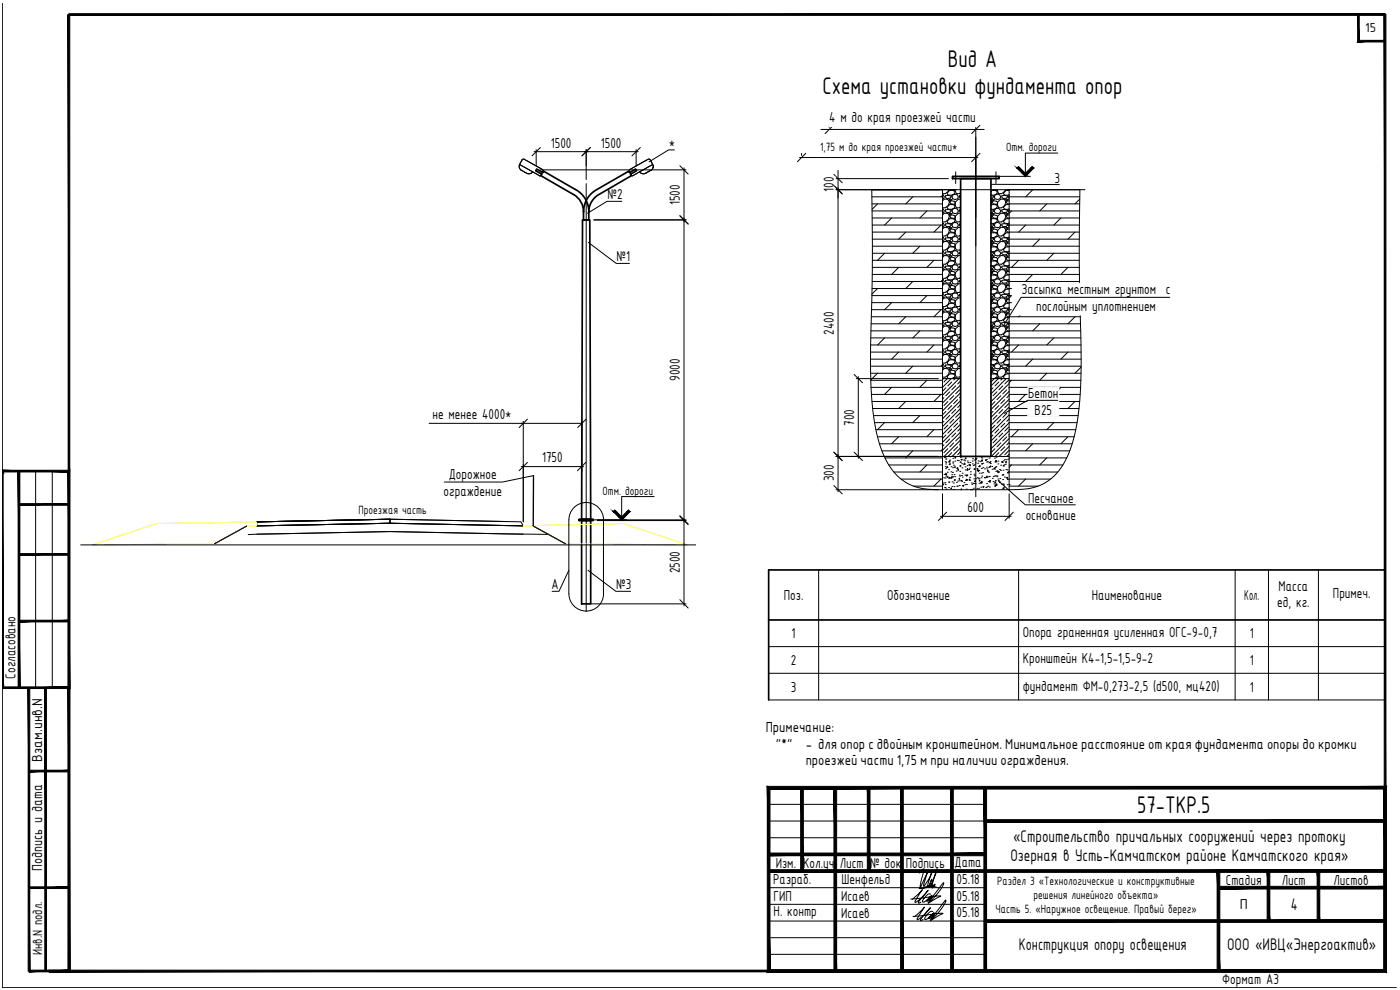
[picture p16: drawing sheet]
<svg xmlns="http://www.w3.org/2000/svg" width="420mm" height="297mm" viewBox="0 0 420 297" stroke-linecap="round" stroke-linejoin="round" font-family="sans-serif">
<defs><g id="words">
<g font-size="7.8">
<text x="284.4" y="20">Вид А</text>
<text x="246.8" y="28.3">Схема установки фундамента опор</text>
<text x="341.3" y="243.9">57-ТКР.5</text>
</g>
<g font-size="5.4">
<text x="304.1" y="252.6">«Строительство причальных сооружений через протоку</text>
<text x="303.2" y="258.4">Озерная в Усть-Камчатском районе Камчатского края»</text>
<text x="387.4" y="273.1">4</text>
<text x="305.8" y="285.1">Конструкция опору освещения</text>
<text x="368.3" y="285.1">ООО «ИВЦ«Энергоактив»</text>
</g>
<g font-size="4.7">
<text x="248.8" y="36.7">4 м до края проезжей части</text>
<text x="165.3" y="44.3">1500</text>
<text x="180.3" y="44.3">1500</text>
<text x="200.8" y="44.4">*</text>
<text x="182.3" y="59.8">№2</text>
<text x="250.3" y="57.5" transform="rotate(-90 250.3 57.5)">100</text>
<text x="316.5" y="54.8">3</text>
<text x="204" y="61.6" transform="rotate(-90 204 61.6)">1500</text>
<text x="185" y="78.4">№1</text>
<text x="306.6" y="88.3">Засыпка местным грунтом с</text>
<text x="310.9" y="93.3">послойным уплотнением</text>
<text x="250.3" y="100.4" transform="rotate(-90 250.3 100.4)">2400</text>
<text x="204" y="114.3" transform="rotate(-90 204 114.3)">9000</text>
<text x="308.6" y="119.5">Бетон</text>
<text x="129.8" y="125.8">не менее 4000*</text>
<text x="310.5" y="124.5">В25</text>
<text x="256.3" y="127.8" transform="rotate(-90 256.3 127.8)">700</text>
<text x="134.7" y="143.7">Дорожное</text>
<text x="162.7" y="138.7">1750</text>
<text x="133.1" y="148.7">ограждение</text>
<text x="250.3" y="144.5" transform="rotate(-90 250.3 144.5)">300</text>
<text x="290.3" y="153.7">600</text>
<text x="307.8" y="155.9">основание</text>
<text x="308.6" y="150.9">Песчаное</text>
<text x="204" y="172" transform="rotate(-90 204 172)">2500</text>
<text x="165.5" y="176.8">А</text>
<text x="184.9" y="176.8">№3</text>
<text x="383.7" y="177.2">Масса</text>
<text x="400" y="179.6">Примеч.</text>
<text x="235.3" y="180">Поз.</text>
<text x="266.3" y="180">Обозначение</text>
<text x="327.6" y="180">Наименование</text>
<text x="373.4" y="180">Кол.</text>
<text x="383.3" y="182.2">ед, кг.</text>
<text x="237.6" y="191.5">1</text>
<text x="306.9" y="191.1">Опора граненная усиленная ОГС-9-0,7</text>
<text x="375.1" y="191.5">1</text>
<text x="4.7" y="203.6" transform="rotate(-90 4.7 203.6)">Согласовано</text>
<text x="237.3" y="199.5">2</text>
<text x="306.9" y="199.1">Кронштейн К4-1,5-1,5-9-2</text>
<text x="375.1" y="199.5">1</text>
<text x="237.3" y="207.5">3</text>
<text x="306.9" y="207.2">фундамент ФМ-0,273-2,5 (d500, мц420)</text>
<text x="375.1" y="207.5">1</text>
<text x="12.7" y="228.5" transform="rotate(-90 12.7 228.5)">Взам.инв.N</text>
<text x="12.7" y="261.3" transform="rotate(-90 12.7 261.3)">Подпись и дата</text>
<text x="232.8" y="260.4">Изм.</text>
<text x="241.1" y="260.4">Кол.уч</text>
<text x="252" y="260.4">Лист</text>
<text x="261.2" y="260.4">№ док Подпись</text>
<text x="286.5" y="260.2">Дата</text>
<text x="232.1" y="265.2">Разраб.</text>
<text x="252.6" y="265.3">Шенфельд</text>
<text x="287.1" y="265.2">05.18</text>
<text x="367.9" y="265.5">Стадия</text>
<text x="384.7" y="265.5">Лист</text>
<text x="400.2" y="265.5">Листов</text>
<text x="232.2" y="275">Н. контр</text>
<text x="232.2" y="270.4">ГИП</text>
<text x="252.4" y="270.4">Исаев</text>
<text x="252.4" y="275.4">Исаев</text>
<text x="287.1" y="270.2">05.18</text>
<text x="287.1" y="275.2">05.18</text>
<text x="372.1" y="272.6">П</text>
<text x="366.8" y="295.3">Формат А3</text>
</g>
<text font-size="4.3" x="12.7" y="286.6" transform="rotate(-90 12.7 286.6)">Инв.N подл.</text>
<g font-size="4.2">
<text x="409.7" y="9.6">15</text>
<text x="229.8" y="219.6">Примечание:</text>
<text x="232.8" y="224.6">&quot;*&quot;</text>
<text x="241.8" y="224.6">- для опор с двойным кронштейном. Минимальное расстояние от края фундамента опоры до кромки</text>
<text x="241.8" y="229.6">проезжей части 1,75 м при наличии ограждения.</text>
</g>
<g font-size="3.9">
<text x="246.1" y="45.3">1,75 м до края проезжей части*</text>
<text x="302" y="45.4">Отм. дороги</text>
<text x="180.9" y="148.5">Отм. дороги</text>
<text x="107.6" y="154.3">Проезжая часть</text>
<text x="299.3" y="265.6">Раздел 3 «Технологические и конструктивные</text>
<text x="310.2" y="269.8">решения линейного объекта»</text>
<text x="298.8" y="273.9">Часть 5. «Наружное освещение. Правый берег»</text>
</g>
</g></defs>
<g fill="none" stroke="#000" stroke-width=".3">
<path d="M155.9 49.3l-.1 .7 .5 1M156.3 51l2.2 1.1h.7l.7-.5M156.8 47.8h.5l5.4 3 .3 .4-.7 1.5-.3 .1-6.1-3.5zM175.9 55.1v128.4M189 50.9l5.7-3.2 .4 .2 .8 1.4-6.1 3.5-.9-1.4zM192 51.6a1.42 1.42 0 0 0 1.7 .4M195.9 49.3a1.34 1.34 0 0 1-.4 1.7l-1.8 1 1.8-1a1.34 1.34 0 0 0 .4-1.7zM261.6 59.1h21.3M267.6 56.9h.1M273.9 59.1l-2.1 2.1M282.9 58.6l-.5 .5M282.9 56.9h20v90h-20z"/>
<path d="M282.9 58.4l.5 .7-.2 .5-.3 .1M282.9 56.9h-21.3l.2 24.3-.6 25.1 .4 13.2 .9 7.5 1.4 5.9 1.7 4.6 2 3.2a15.3 15.3 0 0 0 13.7 6.2h1.6M283.8 58.7l.8-.1 .8 .2 .1 .3-.4 .4-1 .1-.4-.5zM284.7 56.9l-.1 .5-.9 .7h-.8M284.9 59.9h.8l-.6 .4zM285 57.2l1.1-.1 .5 .4-.1 .6-.9 .5-1.1-.1-.3-.5zM285.4 56.9h.1M286 58.5l.7-.2 .6 .2 .3 .6-.2 .5-.7 .3-.8-.3-.2-.5zM286.5 56.9h-1.1M286.7 56.9l.3 1.2h.9l.4-.3M286.8 51.5v3.6M288.3 58.7h-.3l-.1 .4 .4 .4"/>
<path d="M288.3 59.8l-.6-.1-1 .9v.9l.3 .8 .9 .1 .4-.4M292.8 41.2v107.9M297.4 57.4l.3-.3h1.1l.5 .4-.1 .6-.9 .5-.9-.1M297.4 58.7l.7 .1 .1 .3-.4 .4h-.4M297.4 56.9v.1M297.6 59.9h.8l-.6 .4zM298.1 56.9h.1M298.4 59.1l.2 .5 .8 .3 .7-.3 .2-.5-.3-.6-.6-.2-.7 .2-.3 .6M298.9 51.5v3.6M299.2 56.9h-1.1M299.4 56.9l.3 1.2h.9l.9-.7 .2-.5M299.6 52.9h9.6"/>
<path d="M300.7 58.7l.8-.1 .9 .2v.3l-.4 .4-.9 .1-.5-.5zM301.8 59.9h.8l-.6 .4zM302.3 56.9l.6 .1M302.9 58.6l-.3 .5 .3 .5M302.9 57.1h-1l-.8 .9 .3 .5 1.1 .1 .4-.2M302.9 59.1h21.1M309.8 50l-2.1 2.1-2-2.1-.5 .4 2.5 2.5 2.5-2.5M309.9 56.9l-2.1 2.2M317.5 45.9h-9.8v7M318.4 56.9h.1M324 59.8l-1.4 1.4M324.1 56.9l-.2 21.9 .6 30.4-.4 10.8-.9 7-1.4 5.9-1.5 4.2-2.3 3.9a15.3 15.3 0 0 1-13.6 5.9h-1.5"/>
<path d="M325.6 56.9h-22.7M261.7 61.2h21.2M261.7 63.3h21.2M261.8 65.4h21.1M261.8 67.5h21.1M261.8 69.6h21.1M261.8 71.8h21.1M261.8 73.9h21.1M261.8 76h21.1M261.8 78.1h21.1M263.4 61.2l-1.7 1.6M265.5 76l-2.1 2.1"/>
<path d="M267.6 65.4l-2.1 2.1M271.8 69.6l-2.1 2.2M276.1 73.9l-2.2 2.1M278.2 63.3l-2.1 2.1M280.3 78.1l-2.1 2.1M282.4 67.5l-2.1 2.1M282.9 60.3l.5-.6 1.1 .1 .4 .8-.3 1-.9 .8-.8-.1M282.9 64.5l.5-.5 1.1 .1 .4 .7-.3 1.1-.9 .7-.8-.1M282.9 68.7l.5-.5 1.1 .1 .4 .7-.3 1.1-.9 .7h-.8M282.9 73l.5-.6 1.1 .1 .4 .8-.3 1-.9 .8-.8-.1M282.9 77.2l.5-.5 1.1 .1 .4 .7-.3 1.1-.9 .7h-.8M282.9 62.7l.5 .6-.2 .6-.3 .1"/>
<path d="M282.9 66.9l.5 .6-.2 .6-.3 .1M282.9 71.1l.5 .7-.2 .5-.3 .1M282.9 75.4l.5 .6-.2 .6-.3 .1M282.9 79.6l.5 .6-.2 .6-.3 .1M283.8 79.9l.8-.1 .8 .2 .1 .2-.4 .4-1 .1-.4-.5zM283.8 75.6h.8l.8 .2 .1 .2-.4 .4-1 .1-.4-.5zM283.8 71.4l.8-.1 .8 .2 .1 .3-.4 .4-1 .1-.4-.5zM283.8 67.2l.8-.1 .8 .2 .1 .2-.4 .4-1 .1-.4-.5zM283.8 62.9h.8l.8 .2 .1 .2-.4 .4-1 .1-.4-.5zM284.9 76.8h.8l-.6 .4zM284.9 72.6h.8l-.6 .4zM284.9 68.3l.8 .1-.6 .3z"/>
<path d="M284.9 64.1h.8l-.6 .4zM285 78.3h1.1l.5 .4-.1 .6-.9 .5-1.1-.1-.3-.5zM285 74.1h1.1l.5 .4-.1 .6-.9 .4-1.1-.1-.3-.5zM285 69.8h1.1l.5 .4-.1 .6-.9 .5-1.1-.1-.3-.5zM285 65.6h1.1l.5 .4-.1 .6-.9 .5-1.1-.1-.3-.5zM285 61.4h1.1l.5 .4-.1 .6-.9 .4-1.1-.1-.3-.5zM285.1 64.9l.4-.4 .8 .1 .4 .6-.2 .3-1.1-.1zM285.1 60.7l.4-.5 .8 .2 .4 .5-.2 .4-1.1-.1zM285.1 73.4l.4-.5 .8 .2 .4 .5-.2 .4-1.1-.1zM285.5 77.2l.8 .1 .4 .3-.2 .6-1.1-.1-.3-.5zM285.5 68.7l.8 .1 .4 .3-.2 .7-1.1-.2-.3-.5zM286 62.7l.7-.2 .6 .2 .3 .6-.2 .6-.7 .2-.8-.2-.2-.6z"/>
<path d="M286 66.9l.7-.2 .6 .3 .3 .5-.2 .6-.7 .2-.8-.2-.2-.6zM286 71.2l.7-.2 .6 .2 .3 .6-.2 .5-.7 .3-.8-.3-.2-.5zM286 75.4l.7-.2 .6 .2 .3 .6-.2 .6-.7 .2-.8-.2-.2-.6zM286 79.6l.7-.2 .6 .3 .3 .5-.2 .6-.7 .2-.8-.2-.2-.6zM286.7 77.6v.8l.3 .8 .9 .1 .4-.3M286.7 69.1v.9l.3 .8h.9l.4-.3M288.3 79.9h-.3l-.1 .3 .4 .5M288.3 75.6h-.3l-.1 .4 .4 .5M288.3 71.4h-.3l-.1 .4 .4 .4M288.3 67.2h-.3l-.1 .3 .4 .5M288.3 62.9h-.3l-.1 .4 .4 .5M288.3 72.5l-.6-.1-1 .9v.9l.3 .8 .9 .1 .4-.4"/>
<path d="M288.3 64h-.6l-1 .9v.8l.3 .8 .9 .1 .4-.3M288.3 76.7h-.6l-1 .9M288.3 68.3l-.6-.1-1 .9M297.4 61.7l.3-.3h1.1l.5 .4-.1 .6-.9 .4h-.9M297.4 65.9l.3-.3h1.1l.5 .4-.1 .6-.9 .5-.9-.1M297.4 70.1l.3-.3h1.1l.5 .4-.1 .6-.9 .5-.9-.1M297.4 74.4l.3-.3h1.1l.5 .4-.1 .6-.9 .4h-.9M297.4 78.6l.3-.3h1.1l.5 .4-.1 .6-.9 .5-.9-.1M297.4 60.2l.2 .4-.2 .7M297.4 64.5l.2 .3-.2 .7M297.4 68.7l.2 .3-.2 .7M297.4 72.9l.2 .4-.2 .7"/>
<path d="M297.4 77.2l.2 .3-.2 .7M297.4 79.8l.7 .2 .1 .2-.4 .4-.4 .1M297.4 75.6l.7 .2 .1 .2-.4 .4-.4 .1M297.4 71.4l.7 .1 .1 .3-.4 .4h-.4M297.4 67.1l.7 .2 .1 .2-.4 .4-.4 .1M297.4 62.9l.7 .2 .1 .2-.4 .4-.4 .1M297.6 76.8h.8l-.6 .4zM297.6 72.6h.8l-.6 .4zM297.6 68.3l.8 .1-.6 .3zM297.6 64.1h.8l-.6 .4zM297.8 60.7l.4-.5 .8 .2 .4 .5-.2 .4-1.1-.1zM297.8 77.6l.4-.4 .8 .1 .4 .6-.2 .3-1.1-.1z"/>
<path d="M297.8 73.4l.4-.5 .8 .2 .4 .5-.2 .4-1.1-.1zM298.2 68.7l.8 .1 .4 .3-.2 .7-1.1-.2-.3-.5zM298.2 64.5l.8 .1 .4 .3-.2 .6-1.1-.1-.3-.5zM298.4 63.3l.2 .6 .8 .2 .7-.2 .2-.6-.3-.6-.6-.2-.7 .2-.3 .6M298.4 67.5l.2 .6 .8 .2 .7-.2 .2-.6-.3-.5-.6-.3-.7 .2-.3 .6M298.4 71.8l.2 .5 .8 .3 .7-.3 .2-.5-.3-.6-.6-.2-.7 .2-.3 .6M298.4 76l.2 .6 .8 .2 .7-.2 .2-.6-.3-.6-.6-.2-.7 .2-.3 .6M299.4 77.6l1-.9 1 .1 .5 .7-.4 1.1-.9 .7-.9-.1-.3-.8zM299.4 73.3l1-.9 1 .1 .5 .8-.4 1-.9 .8-.9-.1-.3-.8zM299.4 69.1l1-.9 1 .1 .5 .7-.4 1.1-.9 .7h-.9l-.3-.8zM299.4 64.9l1-.9 1 .1 .5 .7-.4 1.1-.9 .7-.9-.1-.3-.8zM299.4 60.6l1-.9 1 .1 .5 .8-.4 1-.9 .8-.9-.1-.3-.8z"/>
<path d="M300.7 62.9h.8l.9 .2v.2l-.4 .4-.9 .1-.5-.5zM300.7 79.9l.8-.1 .9 .2v.2l-.4 .4-.9 .1-.5-.5zM300.7 75.6h.8l.9 .2v.2l-.4 .4-.9 .1-.5-.5zM300.7 67.2l.8-.1 .9 .2v.2l-.4 .4-.9 .1-.5-.5zM300.7 71.4l.8-.1 .9 .2v.3l-.4 .4-.9 .1-.5-.5zM301.8 76.8h.8l-.6 .4zM301.8 72.6h.8l-.6 .4zM301.8 68.3l.8 .1-.6 .3zM301.8 64.1h.8l-.6 .4zM302.9 62.8l-.3 .5 .3 .5M302.9 67.1l-.3 .4 .3 .6M302.9 71.3l-.3 .5 .3 .5"/>
<path d="M302.9 75.5l-.3 .5 .3 .6M302.9 79.8l-.3 .4 .3 .6M302.9 61.4h-1l-.8 .8 .3 .5 1.1 .1 .4-.2M302.9 65.6h-1l-.8 .9 .3 .5 1.1 .1 .4-.2M302.9 69.8h-1l-.8 .9 .3 .5 1.1 .1 .4-.2M302.9 74.1h-1l-.8 .8 .3 .5 1.1 .1 .4-.2M302.9 78.3h-1l-.8 .9 .3 .5 1.1 .1 .4-.2M302.9 61.2h21.1M302.9 63.3h21.1M302.9 65.4h21.1M302.9 67.5h21M302.9 69.6h21"/>
<path d="M302.9 71.8h21M302.9 73l-.5-.1-.4 .5 .3 .5h21.6M302.9 76h21M302.9 78.1h21M302.9 64.5h-.5l-.4 .4 .3 .5 .6 .1M302.9 77.2h-.5l-.4 .4 .3 .5 .6 .1M302.9 68.8l-.5-.1-.4 .4 .3 .5 .6 .1M302.9 60.3l-.5-.1-.4 .5 .3 .5h.6M303.6 63.3l-.7 .7M305.7 78.1l-2.1 2.1M307.8 67.5l-2.1 2.1M312 71.8l-2.1 2.1"/>
<path d="M314.2 61.2l-2.2 2.1M316.3 76l-2.1 2.1M318.4 65.4l-2.1 2.1M322.6 69.6l-2.1 2.2M261.4 99.3h21.5M261.4 97.2h21.5M261.5 95h21.4M261.6 92.9h21.3M261.6 90.8h21.3M261.7 88.7h21.2M261.7 86.6h21.2M261.8 84.5h21.1"/>
<path d="M261.8 82.3h21.1M261.8 80.2h21.1M263.4 86.6l-1.7 1.6M267.6 90.8l-2.1 2.1M269.7 80.2l-2.1 2.1M271.8 95l-2.1 2.2M273.9 84.5l-2.1 2.1M276.1 99.3l-2.2 2.1M278.2 88.7l-2.1 2.1M282.4 92.9l-2.1 2.1M282.9 84l-.5 .5M282.9 81.4l.5-.5 1.1 .1 .4 .7-.3 1.1-.9 .7h-.8"/>
<path d="M282.9 85.7l.5-.6 1.1 .1 .4 .8-.3 1-.9 .8-.8-.1M282.9 89.9l.5-.5 1.1 .1 .4 .7-.3 1.1-.9 .7h-.8M282.9 94.1l.5-.5 1.1 .1 .4 .7-.3 1.1-.9 .7h-.8M282.9 98.4l.5-.6 1.1 .1 .4 .8-.3 1-.9 .8-.8-.1M282.9 83.8l.5 .7-.2 .5-.3 .1M282.9 88.1l.5 .6-.2 .6-.3 .1M282.9 92.3l.5 .6-.2 .6-.3 .1M282.9 96.5l.5 .7-.2 .5-.3 .1M283.8 96.8l.8-.1 .8 .2 .1 .3-.4 .4-1 .1-.4-.5zM283.8 92.6l.8-.1 .8 .2 .1 .2-.4 .4-1 .1-.4-.5zM283.8 88.3h.8l.8 .2 .1 .2-.4 .4-1 .1-.4-.5zM283.8 84.1l.8-.1 .8 .2 .1 .3-.4 .4-1 .1-.4-.5z"/>
<path d="M284.9 98h.8l-.6 .4zM284.9 93.7l.8 .1-.6 .3zM284.9 89.5h.8l-.6 .4zM284.9 85.3h.8l-.6 .4zM284.9 81l.8 .1-.6 .3zM285 99.5h1.1l.5 .4-.1 .6-.9 .4-1.1-.1-.3-.5zM285 95.2h1.1l.5 .4-.1 .6-.9 .5-1.1-.1-.3-.5zM285 91h1.1l.5 .4-.1 .6-.9 .5-1.1-.1-.3-.5zM285 86.8h1.1l.5 .4-.1 .6-.9 .4-1.1-.1-.3-.5zM285 82.5h1.1l.5 .4-.1 .6-.9 .5-1.1-.1-.3-.5zM285.1 94.5l.4-.4 .8 .1 .4 .6-.2 .4-1.1-.2zM285.1 90.3l.4-.4 .8 .1 .4 .6-.2 .3-1.1-.1z"/>
<path d="M285.1 98.8l.4-.5 .8 .2 .4 .5-.2 .4-1.1-.1zM285.5 85.6l.8 .2 .4 .3-.2 .6-1.1-.1-.3-.5zM285.5 81.4l.8 .1 .4 .3-.2 .7-1.1-.2-.3-.5zM286 83.9l.7-.2 .6 .2 .3 .6-.2 .5-.7 .3-.8-.3-.2-.5zM286 88.1l.7-.2 .6 .2 .3 .6-.2 .6-.7 .2-.8-.2-.2-.6zM286 92.3l.7-.2 .6 .3 .3 .5-.2 .6-.7 .2-.8-.2-.2-.6zM286 96.6l.7-.2 .6 .2 .3 .6-.2 .5-.7 .3-.8-.3-.2-.5zM286.7 98.7v.9l.3 .8 .9 .1 .4-.4M286.7 86v.9l.3 .8 .9 .1 .4-.4M288.3 96.8h-.3l-.1 .4 .4 .4M288.3 92.6h-.3l-.1 .3 .4 .5M288.3 88.3h-.3l-.1 .4 .4 .5"/>
<path d="M288.3 84.1h-.3l-.1 .4 .4 .4M288.3 93.7l-.6-.1-1 .9v.9l.3 .8h.9l.4-.3M288.3 89.4h-.6l-1 .9v.8l.3 .8 .9 .1 .4-.3M288.3 81l-.6-.1-1 .9v.9l.3 .8h.9l.4-.3M288.3 97.9l-.6-.1-1 .9M288.3 85.2l-.6-.1-1 .9M297.4 82.8l.3-.3h1.1l.5 .4-.1 .6-.9 .5-.9-.1M297.4 87.1l.3-.3h1.1l.5 .4-.1 .6-.9 .4h-.9M297.4 91.3l.3-.3h1.1l.5 .4-.1 .6-.9 .5-.9-.1M297.4 95.5l.3-.3h1.1l.5 .4-.1 .6-.9 .5-.9-.1M297.4 99.8l.3-.3h1.1l.5 .4-.1 .6-.9 .4h-.9M297.4 81.4l.2 .3-.2 .7"/>
<path d="M297.4 85.6l.2 .4-.2 .7M297.4 89.9l.2 .3-.2 .7M297.4 94.1l.2 .3-.2 .7M297.4 98.3l.2 .4-.2 .7M297.4 96.8l.7 .1 .1 .3-.4 .4h-.4M297.4 92.5l.7 .2 .1 .2-.4 .4-.4 .1M297.4 88.3l.7 .2 .1 .2-.4 .4-.4 .1M297.4 84.1l.7 .1 .1 .3-.4 .4h-.4M297.6 89.5h.8l-.6 .4zM297.6 81l.8 .1-.6 .3zM297.6 98h.8l-.6 .4zM297.6 93.7l.8 .1-.6 .3z"/>
<path d="M297.6 85.3h.8l-.6 .4zM297.8 86.1l.4-.5 .8 .2 .4 .5-.2 .4-1.1-.1zM297.8 90.3l.4-.4 .8 .1 .4 .6-.2 .3-1.1-.1zM297.8 81.8l.4-.4 .8 .1 .4 .6-.2 .4-1.1-.2zM298.2 94.1l.8 .1 .4 .3-.2 .7-1.1-.2-.3-.5zM298.2 98.3l.8 .2 .4 .3-.2 .6-1.1-.1-.3-.5zM298.4 80.2l.2 .6 .8 .2 .7-.2 .2-.6-.3-.5-.6-.3-.7 .2-.3 .6M298.4 84.5l.2 .5 .8 .3 .7-.3 .2-.5-.3-.6-.6-.2-.7 .2-.3 .6M298.4 88.7l.2 .6 .8 .2 .7-.2 .2-.6-.3-.6-.6-.2-.7 .2-.3 .6M298.4 92.9l.2 .6 .8 .2 .7-.2 .2-.6-.3-.5-.6-.3-.7 .2-.3 .6M298.4 97.2l.2 .5 .8 .3 .7-.3 .2-.5-.3-.6-.6-.2-.7 .2-.3 .6M299.4 98.7l1-.9 1 .1 .5 .8-.4 1-.9 .8-.9-.1-.3-.8z"/>
<path d="M299.4 94.5l1-.9 1 .1 .5 .7-.4 1.1-.9 .7h-.9l-.3-.8zM299.4 90.3l1-.9 1 .1 .5 .7-.4 1.1-.9 .7-.9-.1-.3-.8zM299.4 86l1-.9 1 .1 .5 .8-.4 1-.9 .8-.9-.1-.3-.8zM299.4 81.8l1-.9 1 .1 .5 .7-.4 1.1-.9 .7h-.9l-.3-.8zM300.7 96.8l.8-.1 .9 .2v.3l-.4 .4-.9 .1-.5-.5zM300.7 92.6l.8-.1 .9 .2v.2l-.4 .4-.9 .1-.5-.5zM300.7 84.1l.8-.1 .9 .2v.3l-.4 .4-.9 .1-.5-.5zM300.7 88.3h.8l.9 .2v.2l-.4 .4-.9 .1-.5-.5zM301.8 98h.8l-.6 .4zM301.8 93.7l.8 .1-.6 .3zM301.8 89.5h.8l-.6 .4zM301.8 85.3h.8l-.6 .4z"/>
<path d="M301.8 81l.8 .1-.6 .3zM302.9 84l-.3 .5 .3 .5M302.9 88.2l-.3 .5 .3 .6M302.9 92.5l-.3 .4 .3 .6M302.9 96.7l-.3 .5 .3 .5M302.9 82.5h-1l-.8 .9 .3 .5 1.1 .1 .4-.2M302.9 86.8h-1l-.8 .8 .3 .5 1.1 .1 .4-.2M302.9 91h-1l-.8 .9 .3 .5 1.1 .1 .4-.2M302.9 95.2h-1l-.8 .9 .3 .5 1.1 .1 .4-.2M302.9 99.5h-1l-.8 .8 .3 .5 1.1 .1 .4-.2M302.9 80.2h21M302.9 82.3h21"/>
<path d="M302.9 84.5h21.1M302.9 86.6h21.1M302.9 88.7h21.1M302.9 90.8h21.2M302.9 92.9h21.3M302.9 95h21.3M302.9 97.2h21.4M302.9 99.3h21.4M302.9 98.4l-.5-.1-.4 .5 .3 .5h.6M302.9 81.5l-.5-.1-.4 .4 .3 .5 .6 .1M302.9 90l-.5-.1-.4 .4 .3 .5 .6 .1M302.9 85.7l-.5-.1-.4 .5 .3 .5h.6"/>
<path d="M302.9 94.2l-.5-.1-.4 .4 .3 .5 .6 .1M303.6 88.7l-.7 .7M307.8 92.9l-2.1 2.1M309.9 82.3l-2.1 2.2M312 97.2l-2.1 2.1M314.2 86.6l-2.2 2.1M318.4 90.8l-2.1 2.1M320.5 80.2l-2.1 2.1M322.6 95l-2.1 2.2M324 85.2l-1.4 1.4M261.2 107.8h21.7M261.2 109.9h21.7"/>
<path d="M261.3 105.6h21.6M261.3 103.5h21.6M261.3 112h21.6M261.3 101.4h21.6M261.3 114.1h21.6M261.5 118.3h21.4M263.4 112l-2.1 2M265.5 101.4l-2.1 2.1M267.6 116.2l-2.1 2.1M269.7 105.6l-2.1 2.1M273.9 109.9l-2.1 2.1M278.2 114.1l-2.1 2.1"/>
<path d="M280.3 103.5l-2.1 2.1M282.4 118.3l-2.1 2.1M282.9 113.6h5.4M282.9 109.4l-.5 .5M282.9 111.1l.5-.5h1.1l.4 .8-.3 1.1-.9 .7-.8-.1M282.9 102.6l.5-.5 1.1 .1 .4 .7-.3 1.1-.9 .7h-.8M282.9 106.8l.5-.5 1.1 .1 .4 .8-.3 1-.9 .7h-.8M282.9 100.8l.5 .6-.2 .6-.3 .1M282.9 105l.5 .6-.2 .6-.3 .1M282.9 109.2l.5 .7-.2 .6-.3 .1M282.9 113.5l.2 .1M283.1 113.6h.1"/>
<path d="M283.1 113.6l-.2 .3M283.3 119.3l-.4 .5M283.8 109.5h.8l.8 .2 .1 .2-.4 .4-1 .1-.4-.5zM283.8 105.3l.8-.1 .8 .2 .1 .2-.4 .5-1 .1-.4-.6zM283.8 101h.8l.8 .2 .1 .2-.4 .4-1 .1-.4-.5zM283.9 116.4l-1 1M284.3 113.6l-1 1M284.9 110.7h.8l-.6 .4zM284.9 106.4l.8 .1-.6 .4zM284.9 102.2h.8l-.6 .4zM285 108h1.1l.5 .4-.1 .5-.9 .5-1.1-.1-.3-.5zM285 103.7h1.1l.5 .4-.1 .6-.9 .5-1.1-.1-.3-.5z"/>
<path d="M285 117.6l-1.1 1.1M285.1 103l.4-.4 .8 .1 .4 .6-.2 .3-1.1-.1zM285.5 111.1l.8 .1 .4 .3-.2 .6-1.1-.1-.3-.5zM285.5 106.8l.8 .2 .4 .3-.2 .6-1.1-.1-.3-.5zM285.5 113.6l-2.6 2.6h-21.5M285.6 114.6l-1.1 1.2M285.6 113.6l.9-.4 .1-.6-.5-.4h-1.1l-.8 .9 .3 .5h.6M286 100.8l.7-.2 .6 .2 .3 .6-.2 .6-.7 .2-.8-.2-.2-.6zM286 105.1l.7-.3 .6 .3 .3 .5-.2 .6-.7 .2-.8-.2-.2-.6zM286 109.3l.7-.2 .6 .2 .3 .6-.2 .6-.7 .2-.8-.2-.2-.6zM286.2 118.7l-1.2 1.2M286.6 113.6l-.4 .4"/>
<path d="M286.7 107.2v.9l.3 .8h.9l.4-.3M286.8 115.8l-1.2 1.2M287.3 113.6h.1M287.3 113.6l-.6-.3-.8 .3M287.4 119.9l-1.2 1.2M287.8 113.6l-4.9 5M288 117l-1.2 1.2M288.3 109.5h-.3l-.1 .4 .4 .4M288.3 105.3h-.3l-.1 .3 .4 .5M288.3 101h-.3l-.1 .4 .4 .5M288.3 110.6h-.6l-1 .8v.9l.3 .8 .9 .1 .4-.4M288.3 102.1h-.6l-1 .9v.8l.3 .9h.9l.4-.3"/>
<path d="M288.3 106.4l-.6-.1-1 .9M288.3 115.5l-5.4 5.4M288.3 117.8l-5.4 5.5M288.3 119l-.3 .3M288.3 114.3l-.9 .9M297.4 112.5l.3-.3h1.1l.5 .4-.1 .6-.9 .4M297.4 104l.3-.3h1.1l.5 .4-.1 .6-.9 .5-.9-.1M297.4 108.2l.3-.2h1.1l.5 .4-.1 .5-.9 .5-.9-.1M297.4 119.3h.1M297.4 102.6l.2 .3-.2 .7M297.4 106.8l.2 .4-.2 .6M297.4 111l.2 .4-.2 .7"/>
<path d="M297.4 109.5l.7 .2 .1 .2-.4 .4h-.4M297.4 105.2l.7 .2 .1 .2-.4 .5h-.4M297.4 101l.7 .2 .1 .2-.4 .4-.4 .1M297.6 110.7h.8l-.6 .4zM297.6 106.4l.8 .1-.6 .4zM297.6 102.2h.8l-.6 .4zM297.8 107.3l.4-.5 .8 .2 .4 .5-.2 .4-1.1-.1zM297.8 103l.4-.4 .8 .1 .4 .6-.2 .3-1.1-.1zM297.8 113.6h-.4h5.5M298 116.4l-.6 .6M298.2 111.1l.8 .1 .4 .3-.2 .6-1.1-.1-.3-.5zM298.4 101.4l.2 .6 .8 .2 .7-.2 .2-.6-.3-.6-.6-.2-.7 .2-.3 .6"/>
<path d="M298.4 105.6l.2 .6 .8 .2 .7-.2 .2-.6-.3-.5-.6-.3-.7 .3-.3 .5M298.4 109.9l.2 .6 .8 .2 .7-.2 .2-.6-.3-.6-.6-.2-.7 .2-.3 .6M298.4 113.6l-1 1M299.2 117.6l-1.2 1.1M299.4 111.4l1-.8h1l.5 .8-.4 1.1-.9 .7-.9-.1-.3-.8zM299.4 107.2l1-.9 1 .1 .5 .8-.4 1-.9 .7h-.9l-.3-.8zM299.4 103l1-.9 1 .1 .5 .7-.4 1.1-.9 .7h-.9l-.3-.9zM299.6 113.6l-2.2 2.2M299.8 114.6l-1.2 1.2M300 113.6h.1M300 113.6l-.6-.3-.8 .3M300.4 118.7l-1.2 1.2"/>
<path d="M300.7 101h.8l.9 .2v.2l-.4 .4-.9 .1-.5-.5zM300.7 109.5h.8l.9 .2v.2l-.4 .4-.9 .1-.5-.5zM300.7 105.3l.8-.1 .9 .2v.2l-.4 .5-.9 .1-.5-.6zM300.8 113.6l-.4 .4M301 115.8l-1.2 1.2M301.5 119.9l-1.1 1.2M301.8 110.7h.8l-.6 .4zM301.8 106.4l.8 .1-.6 .4zM301.8 102.2h.8l-.6 .4zM302 113.6l-4.6 4.6M302.1 117l-1.1 1.2M302.7 114l-1.2 1.2"/>
<path d="M302.9 115.1l-5.5 5.4M302.9 117.4l-5.5 5.5M302.9 119.8l-5.5 5.4M302.9 118.6l-.8 .7M302.9 100.9l-.3 .5 .3 .6M302.9 105.2l-.3 .4 .3 .6M302.9 109.4l-.3 .5 .3 .5M302.9 103.7h-1l-.8 .9 .3 .5 1.1 .1 .4-.2M302.9 108h-1l-.8 .8 .3 .5 1.1 .1 .4-.2M302.9 112.2h-1l-.8 .9 .3 .5h.7M302.9 101.4h21.5M302.9 103.5h21.5"/>
<path d="M302.9 105.6h21.5M302.9 107.8h21.6M302.9 109.9h21.5M302.9 112h21.5M302.9 114.1h21.5M302.9 118.3h21.3M302.9 106.9l-.5-.1-.4 .5 .3 .5h.6M302.9 111.1h-.5l-.4 .4 .3 .5 .6 .1M302.9 102.7l-.5-.1-.4 .4 .3 .5 .6 .1M302.9 113.5l-.3 .1M303.6 114.1l-.7 .7M305.7 103.5l-2.1 2.1"/>
<path d="M307.8 118.3l-2.1 2.1M309.9 107.7l-2.1 2.2M314.2 112l-2.2 2.1M316.3 101.4l-2.1 2.1M318.4 116.2l-2.1 2.1M320.5 105.6l-2.1 2.1M324.3 116.2l-21.6 .2M324.4 110.2l-1.8 1.8M128.8 127h45.8M156.4 140h18.8M157 126.4v30.1M174.5 139.4v12.3"/>
<path d="M174.6 126.4v15.1M261.7 120.5h21.2M261.9 122.6h21M262.2 124.7h20.7M262.9 128.9h20M263.3 131h19.6M263.9 133.2h19M264.7 135.3h18.2M265.5 126.8l-2.1 2.1M265.6 137.4h17.3M266.7 139.5h16.2M269.7 131l-2.1 2.1"/>
<path d="M271.8 120.4l-2.1 2.2M273.9 135.3l-2.1 2.1M276.1 124.7l-2.2 2.1M278.2 139.5l-2.1 2.1M280.3 128.9l-2.1 2.1M282.9 134.8l-.5 .5M282.9 136.9h20M283.3 126.4l-.4 .4h-20.4M283.3 133.5l-.4 .4M283.4 137.2h.1M283.6 138.5h.1M283.7 140h.1"/>
<path d="M283.8 139.2h.1M283.9 137.1h-.3l.1-.2v.2M283.9 137.8h.1M283.9 138.7h.1M283.9 137.5h.1M283.9 123.4l-1 1.1M283.9 130.5l-1 1M284.5 120.5l-1.2 1.2M284.5 127.6l-1.2 1.2M284.5 134.6l-1.2 1.2M284.7 138.6l.4-.3v.3zM285 137h.1"/>
<path d="M285 138h.1M285 124.6l-1.1 1.2M285 131.7l-1.1 1.2M285.2 139.1l-.3 .2 .2 .1 .1-.2M285.6 135.8l-1.1 1.1M285.6 121.7l-1.1 1.2M285.6 128.8l-1.1 1.1M285.9 138.6h.1M285.9 138.9h.1M286 137.5h.1M286.1 139.6h.1M286.2 125.8l-1.2 1.2"/>
<path d="M286.2 132.9l-1.2 1.2M286.3 137h.1M286.5 139.9h.1M286.5 138.4h.1M286.8 137.1v.3M286.8 122.9l-1.2 1.1M286.8 129.9l-1.2 1.2M286.8 137.1l-.2 .3h.3M287.3 138.1h.1M287.4 127l-1.2 1.2M287.4 134.1l-1.2 1.1M287.6 138.2h.1"/>
<path d="M288 124l-1.2 1.2M288 131.1l-1.2 1.2M288.1 139.7h.1M288.1 138.6h.1M288.2 138.7h.1M288.2 137.2h.1M288.3 134.3l-2.6 2.6M288.3 127.3l-5.4 5.4M288.3 120.2l-5.4 5.4M288.3 122.6l-5.4 5.4M288.3 124.9l-5.4 5.5M288.3 129.6l-5.4 5.5"/>
<path d="M288.3 132l-5 4.9M288.3 136.7l-.2 .2M288.3 126.1l-.3 .3M288.3 133.2l-.3 .3M288.3 121.4l-.9 .9M288.3 128.4l-.9 .9M288.3 135.5l-.9 .9M288.6 139.1h.1M288.7 137.8l-.3 .1 .2 .1 .1-.2M289.2 138h.1M289.2 139.3l.4 .1v-.4l-.4 .3M289.5 138.2h.1"/>
<path d="M289.8 137.4v.3M289.9 137.4l-.2 .2h.2M290.3 139.7h.1M290.3 138.3h.1M290.4 138.8h.1M290.8 139.3h.1M291 139.6l.3-.1-.1 .3zM291.1 138.7h.1M291.8 138.3h.1M291.8 139.2h.1M291.9 137.6h.1M292.1 139.7h.1"/>
<path d="M292.4 139.4h.1M292.4 138h.1M292.7 138.9h.1M292.8 137.7l.1 .2M292.9 137.6l-.2 .3h.3M292.9 137.5h.1M293.4 139h.1M293.5 138.3h.1M294.1 138.4h.1M294.5 138.2l.3-.1-.1 .3-.2-.1M294.5 137.3h.1M294.6 139.2h.1"/>
<path d="M294.6 139.1h.1M294.6 137.7h.1M294.9 139h.1M295.9 137.9v.3M295.9 137.9l-.2 .3h.3M296 137.9h.1M296.1 138.6h.1M296.3 138.5h.1M296.8 138.8h.1M296.8 137.4h.1M297 138.8h.1M297.1 138.5h.1"/>
<path d="M297.2 136.9h.1M297.2 139.1h.1M297.4 139.8l-.3 .1 .2 .2v-.3M297.4 126.4h.1M297.4 133.5h.1M297.7 140h.1M298 123.4l-.6 .7M298 130.5l-.6 .6M298.3 136.9h-.2M298.5 137.5h.1M298.6 138.6h.1M298.6 127.6l-1.2 1.2"/>
<path d="M298.6 120.5l-1.2 1.2M298.6 134.6l-1.2 1.2M298.8 138.3h.1M298.9 140h.1M298.9 138.2v.3M298.9 138.6h.1M299 137.2h.1M299 138.2l-.2 .2 .2 .1M299.2 124.6l-1.2 1.2M299.2 131.7l-1.2 1.2M299.5 139.2h.1M299.5 138.4h.1"/>
<path d="M299.8 135.8l-1.1 1.1M299.8 121.7l-1.2 1.2M299.8 128.8l-1.2 1.1M300.3 139.6h.1M300.4 125.8l-1.2 1.2M300.4 132.9l-1.2 1.2M300.8 138.7h.1M300.9 138.5l-.1 .2-.2-.1M300.9 138.5l-.3 .1M301 137h.1M301 122.9l-1.2 1.1M301 129.9l-1.2 1.2"/>
<path d="M301.1 139.7h.1M301.1 138.3h.1M301.1 139.8h.1M301.4 139.4h.1M301.4 137.9h.1M301.5 127l-1.1 1.2M301.5 134.1l-1.1 1.1M301.7 139.3h.1M301.9 138.5l.1 .2M302 137.9h.1M302 138.4l-.2 .3h.3M302.1 124l-1.1 1.2"/>
<path d="M302.1 131.1l-1.1 1.2M302.5 137.8h.1M302.7 121.1l-1.2 1.2M302.7 128.2l-1.2 1.1M302.7 135.2l-1.2 1.2M302.9 136.3l-.7 .6M302.9 123.3l-.2 .1M302.9 130.4l-.2 .1M302.9 122.2l-5.5 5.4M302.9 124.5l-5.5 5.5M302.9 126.9l-5.5 5.4M302.9 129.2l-5.5 5.5"/>
<path d="M302.9 125.7l-.8 .7M302.9 132.8l-.8 .7M302.9 133.9l-3 3M302.9 120.5h21.1M302.9 122.6h20.9M302.9 124.7h20.7M302.9 126.8h20.3M302.9 128.9h20M302.9 131h19.5M302.9 133.2h18.9M302.9 135.3h18.1M302.9 137.4h17.2"/>
<path d="M302.9 139.5h16.1M302.9 131.6l-5.4 5.3M303.6 139.5l-.7 .7M305.7 128.9l-2.1 2.1M309.9 133.1l-2.1 2.2M312 122.6l-2.1 2.1M314.2 137.4l-2.2 2.1M316.3 126.8l-2.1 2.1M320.5 131l-2.1 2.1M322.6 120.4l-2.1 2.2M170.7 156v22.2M170.7 156a5.2 5.2 0 0 1 5.2-5.2 5.2 5.2 0 0 1 5.2 5.2v22.2"/>
<path d="M178 156h10.1M188.7 153.1l-2.1 2-2.1-2-.4 .4 2.5 2.5 2.5-2.5M196.3 149h-9.7v7M268.3 141.6h14.6M270.4 143.7h12.5M274.2 145.9h8.7M282.4 143.7l-2.1 2.1M283.1 145.3l-.1 .3-.1-.1M283.1 144.9h.1M283.1 145.3l-.2 .1M283.2 143.4h.1M283.3 142.4h.1"/>
<path d="M283.5 146.3h.1M283.6 144.8h.1M283.6 146.4h.1M283.6 143.4h.1M283.7 145.4h.1M283.7 142h.1M283.7 140.6h.1M283.8 142.8h.1M283.9 146.8h.1M284.1 142.2l-.2 .1 .1 .2 .1-.3M284.2 140.2h.1M284.2 142.9h.1"/>
<path d="M284.3 143.2h.1M284.3 140.1v.2M284.3 141.7h.1M284.4 140l-.2 .3h.2M284.7 140.9h.1M284.7 146.3h.1M284.7 144.7h.1M284.8 144.6h.1M284.9 143.2v.3M285 143.2l-.2 .3h.2M285.4 141.6h.1M285.4 140h.1"/>
<path d="M285.5 146.4v.3M285.6 146.4l-.2 .2 .2 .1M285.6 143.1v.4l-.3-.1M285.6 142.5h.1M285.6 143.1l-.3 .3M285.7 146h.1M285.7 144.6h.1M285.8 143.2h.1M285.8 141.8h.1M285.9 143h.1M285.9 140.3h.1M286.1 144.9h.1"/>
<path d="M286.2 146.9h.1M286.3 146h.1M286.3 142.4h.1M286.4 144l.3-.1-.1 .3zM286.4 140.3h.1M286.5 143h.1M287 141.4h.1M287 144.7h.1M287.1 145.9h.1M287.2 140.5h.1M287.3 140.3l.1 .3M287.4 145.9h.1"/>
<path d="M287.4 144.3h.1M287.4 140.9l.3-.1-.1 .3zM287.4 140.3l-.2 .2 .3 .1M287.9 145.7h.1M287.9 142.6h.1M287.9 143.5l.1 .3M287.9 144.3h.1M288 142.9h.1M288 143.5l-.2 .2h.3M288 141.4h.1M288.1 140h.1M288.5 144.2h.1"/>
<path d="M288.5 146.7l.1 .2M288.5 142.7h.1M288.6 146.7l-.2 .2h.2M288.6 144.5h.1M288.7 140.4h.1M288.8 143.1h.1M288.8 142h.1M289 145.6h.1M289.2 145.6l-.1 .3-.2-.1M289.2 145.6l-.3 .1M289.3 144.8h.1M289.6 142.5h.1"/>
<path d="M289.6 145.4h.1M289.6 140.1h.1M289.7 141h.1M289.8 144.1l.4 .1M289.8 144.1l.3-.3 .1 .4M289.9 142.7l.3-.2-.1 .3-.2-.1M290 146.8h.1M290.1 145.4h.1M290.1 144h.1M290.1 142.6h.1M290.2 142.5h.1M290.2 141.1h.1"/>
<path d="M290.4 140.6v.2M290.5 140.6l-.3 .2h.3M290.7 140.9h.1M290.9 140.5h.1M291 143.8v.2M291 143.2h.1M291 143.7l-.2 .3h.3M291.1 144.1h.1M291.2 142.3h.1M291.2 146.9h.1M291.2 141.6h.1M291.5 144.9h.1"/>
<path d="M291.6 146.8h.1M291.6 146.9h.1M291.6 145.3h.1M292.1 145h.1M292.1 146.5h.1M292.2 145.1h.1M292.3 143.7h.1M292.3 142.3h.1M292.3 140.7h.1M292.3 140.9h.1M292.4 142.7h.1M292.5 144.4l.3-.1-.1 .2-.3-.1"/>
<path d="M292.7 145.2h.1M292.8 143.6h.1M293.2 146.6h.1M293.2 140.6h.1M293.3 143.3h.1M293.4 140.8l.1 .3M293.5 141.3l.2 .2M293.5 140.8l-.2 .3h.2M293.5 141.3l.3-.1-.1 .3M293.5 143.7h.1M293.7 146.5h.1M293.7 141.1h.1"/>
<path d="M293.8 145h.1M293.8 143.5h.1M293.9 142h.1M294 144v.3M294.1 144l-.2 .3h.2M294.1 140h-.3l.3-.3v.4M294.3 144.9h.1M294.4 146.2h.1M294.4 144.8h.1M294.4 143.4h.1M294.5 142h.1M294.5 140.5h.1"/>
<path d="M294.5 144.6h.1M294.6 142.8h.1M294.7 144.9l-.4-.1 .3-.3 .1 .4M294.9 141.8h.1M295 140.3h.1M295.3 145.9l-.3 .2 .2 .1 .1-.2M295.4 143.3h.1M295.5 140.7h.1M295.5 143.4h.1M295.9 146.3h.1M296 143.2h.1M296 140.1h.1"/>
<path d="M296.1 145.1h.1M296.2 140.7h.1M296.2 146.1h.1M296.3 142.9l-.3 .1 .2 .2 .1-.3M296.4 141.1l.1 .3M296.5 145.9h.1M296.5 141.1l-.2 .2 .3 .1M296.5 141.6h.1M296.6 144.5h.1M296.6 143.1h.1M296.7 141.7h.1M296.7 140.3h.1"/>
<path d="M296.9 142.9h.1M296.9 146.1h.1M297 144.6h.1M297 144.3l.1 .3M297 144.2h.1M297.1 144.3l-.2 .2h.3M297.7 140.8h.1M297.8 143.5h.1M298 144.5h.1M298.1 142.9h.1M298.3 140.7l.3 .1v-.4l-.3 .3M298.3 145.2h.1"/>
<path d="M298.5 142.8h.1M298.5 145.9h.1M298.5 144.7l.3-.1v.3zM298.6 145.6h.1M298.6 140.3h.1M298.7 144.2h.1M298.8 142.8h.1M298.8 141.4h.1M298.8 145.5l.4 .1v-.4l-.4 .3M299.2 142.8h.1M299.2 143h.1M299.2 141.3h.1"/>
<path d="M299.5 141.4v.2M299.5 143.7h.1M299.6 141.4l-.2 .2h.2M299.6 144.3h.1M299.9 141.5l-.1 .3-.2-.1M299.9 141.5l-.3 .1M300 140.9h.1M300.1 144.6v.2M300.1 143.6h.1M300.2 144.5l-.3 .3h.3M300.3 141.1h.1M300.6 145.3h.1"/>
<path d="M300.8 142.6h.1M300.8 146.7h.1M300.8 145.3h.1M300.9 143.9h.1M300.9 142.4h.1M301 142.5h.1M301 141.1h.1M301.1 146.4l.3-.1-.1 .3-.2-.2M301.1 145.2h.1M301.2 145.6h.1M301.4 143.1h.1M301.9 140.9h.1"/>
<path d="M301.9 143.3h.1M302.2 141h.1M302.3 145.4h.1M302.3 143.9h.1M302.3 143.7h.1M302.4 143.3l-.1 .2-.2-.1M302.4 143.2l-.3 .1M302.5 141.6l.1 .3M302.6 141.6l-.2 .3h.2M302.8 146.9h.1M302.8 141.4h.1M302.8 145.4h.1"/>
<path d="M302.9 141.6h14.5M302.9 143.7h12.4M302.9 145.9h8.6M302.9 141.4h-.1M307.8 143.7l-2.1 2.1M170.7 178.1a5.2 5.2 0 0 0 5.2 5.2 5.2 5.2 0 0 0 5.2-5.2"/>
</g>
<path d="M172.7 56.9l-9.5-5.5-.3 .4-1.8-1.1-.3 .5 1.8 1.1-.2 .4 9.7 5.7a5.9 5.9 0 0 1 3 5.2M172.7 56.8a7.5 7.5 0 0 1 4 6.8v2.4h-1.6v-2.5a7.7 7.7 0 0 1 4.1-6.6l9.5-5.5 .2 .4 1.9-1.1 .3 .5-1.9 1.1 .3 .4-9.7 5.7a6 6 0 0 0-3.1 5.2M285.9 52.9h14v.7h-14zM288.3 53.6h9.1v83.3h-9.1zM174.8 66h2.2l.3 89.8h-2.8zM173.8 155.8h4.2v.2h-4.2zM173.8 156h4.2v.2h-4.2zM174.5 156.2h2.8v25h-2.8z" fill="none" stroke="#000" stroke-width=".51"/>
<g fill="none" stroke="#000" stroke-width=".3">
<path d="M246.4 38.8h49M248.9 37.6v.6M292.8 38.2v35.5M160.3 45.5h31.2M160.9 44.9v4.8M162.1 51h43.8M175.9 44.9v9M190.9 44.9v4.8M205.3 50.4v131.4M240 47.3h53.5M240.6 46v.6M250.9 53.6h33.7"/>
<path d="M250.9 56.9h36.2M251.5 51.1v8.3M251.5 56.3v91.3M178.2 66h27.7M257 113.6h24.6M257.6 113v24.6M250.9 136.9h36.2M179.2 156h26.7M179.2 156.2h26.7M250.9 146.9h30.7M282.2 154.9h21.3M282.9 148.2v7.3"/>
<path d="M302.9 148.2v7.3M177.2 181.2h28.7"/>
</g>
<!-- layer: 0 -->
<g fill="none" stroke="#000" stroke-width=".3">
<path d="M250.1 37.6l-2.5 2.5M294.1 37.6l-2.5 2.5M162.2 44.3l-2.5 2.5M177.2 44.3l-2.5 2.5M192.2 44.3l-2.5 2.5M202.4 45h-1.8l-5.8 3.6M204 49.7l2.5 2.5M241.8 46l-2.5 2.5M250.3 52.3l2.5 2.5M250.3 55.7l2.5 2.5M294.1 46l-2.5 2.5M297.4 55.3l20.5 .1"/>
<path d="M176.6 72.7l8.3 6.3h4M186.6 60.4h-4.4l-5.9 3.6M204 64.7l2.5 2.5M351.1 89.2h-44.7l-5.1 8.4M256.3 112.4l2.6 2.5M158.3 138.7l-2.5 2.5M158.3 125.8l-2.5 2.5M175.8 138.7l-2.5 2.5M175.9 125.8l-2.5 2.5M250.3 135.7l2.5 2.5M256.3 135.7l2.6 2.5M317.4 120.1h-9l-7 4"/>
<path d="M160.1 142.7l-9.3 1.9h-17.4M204 154.7l2.5 2.5M204 154.9l2.5 2.5M250.3 145.7l2.5 2.5M284.1 153.7l-2.5 2.5M299.6 144.2l8.1 7.3h15M304.1 153.7l-2.5 2.5M170.7 171.1l-2.9 6.3h-2.1M176.5 171.1l8.3 6.3h4.5M204 179.9l2.5 2.5"/>
</g>
<g fill="#fff" stroke="#fff" stroke-width=".3">
<path d="M200.7 107.6v6.8h3.6zM200.7 107.6h3.6v6.8z"/>
<path d="M200.7 55.3v6.4h3.6zM200.7 55.3h3.6v6.4z"/>
<path d="M165.2 41v3.6l6.4-3.6zM165.2 44.6l6.4-3.6v3.6z"/>
<path d="M200.7 165.3v6.8h3.6zM200.7 165.3h3.6v6.8z"/>
<path d="M180.2 41v3.6l6.4-3.6zM180.2 44.6l6.4-3.6v3.6z"/>
<path d="M247 52.9v4.7h3.6zM247 52.9h3.6v4.7z"/>
<path d="M247 93.4v7.1h3.6zM247 93.4h3.6v7.1z"/>
<path d="M290.3 150.4v3.6l5.1-3.6zM290.3 154l5.1-3.6v3.6z"/>
<path d="M247 139.4v5.1h3.6zM247 139.4h3.6v5.1z"/>
<path d="M253.1 122.7v5.1h3.6zM253.1 122.7h3.6v5.1z"/>
<path d="M248.8 33.4v4.5l44.2-4.5zM248.8 37.9l44.2-4.5v4.5z"/>
<path d="M245.3 42.5v3.8l42.8-3.8zM245.3 46.3l42.8-3.8v3.8z"/>
</g>
<path d="M74 157.8l-9.6 5.4M77 156.6l40-.8v1.2l-40 .8zM77 157.8a1022.1 1022.1 0 0 1 80 0M160 157.8l9.7 5.4" fill="none" stroke="#000" stroke-width=".3"/>
<path d="M117 155.8l-40 .8" fill="none" stroke="#000" stroke-width=".3"/>
<path d="M77 160.3a1022.1 1022.1 0 0 1 80 0" fill="none" stroke="#000" stroke-width=".3"/>
<path d="M117 155.8l-40 .8" fill="none" stroke="#000" stroke-width=".3"/>
<path d="M164.6 160.3l-47.6-.8-42.5 .9" fill="none" stroke="#000" stroke-width=".3"/>
<path d="M77 156.6l40-.8v1.2l-40 .8zM117 155.8l39.3 .8 .7 1.2-40-.8z" fill="none" stroke="#000" stroke-width=".3"/>
<path d="M74 157.8l-9.6 5.4M77 157.8a1022.1 1022.1 0 0 1 80 0M160 157.8l9.7 5.4" fill="none" stroke="#000" stroke-width=".3"/>
<path d="M152 156.5l-35-.7-40 .8" fill="none" stroke="#000" stroke-width=".3"/>
<path d="M157 157.8l30-.7 19.3 6.4-36.6-.3-9.7-5.4zM27.8 163.5l19.3-6.4 29.9-.5v1.2h-3l-9.6 5.4z" fill="none" stroke="#ff0" stroke-width=".3"/>
<path d="M24.2 163.5h184.6" fill="none" stroke="#000" stroke-width=".3"/>
<g fill="#000" stroke="#000" stroke-width=".3">
<path d="M305.7 50l.4 .4h-.9zM307.7 52.1h.9l-.9 .8zM309.8 50l.4 .4h-.8zM184.5 153.1l.4 .4h-.8zM186.6 155.1h.8l-.8 .9zM188.2 153.5l.5-.4 .4 .4z"/>
<path d="M305.2 50.4l2.5 1.7-1.6-1.7zM305.2 50.4l2.5 1.7h-.8zM306.9 52.1l.8 .8v-.8z"/>
<path d="M309.4 50.4l-.8 1.7 1.6-1.7zM309.4 50.4l-.8 1.7h-.9z"/>
<path d="M184.1 153.5l2.5 1.6-1.7-1.6zM184.1 153.5l2.5 1.6h-.9zM185.7 155.1l.9 .9v-.9z"/>
<path d="M188.2 153.5l-.8 1.6 1.7-1.6zM186.6 155.1l1.6-1.6-.8 1.6z"/>
</g>
<g fill="#fff" stroke="#fff" stroke-width=".3">
<path d="M183.9 75.1v3.6l6.3-3.6zM183.9 78.7l6.3-3.6v3.6z"/>
<path d="M181.4 56.5v3.6l6.3-3.6zM181.4 60.1l6.3-3.6v3.6z"/>
<path d="M184.1 173.5v3.6l6.3-3.6zM184.1 177.1l6.3-3.6v3.6z"/>
<path d="M163.4 173.5v3.6l6.3-3.6zM163.4 177.1l6.3-3.6v3.6z"/>
<path d="M198.6 41.1v3.6l6.2-3.6zM198.6 44.7l6.2-3.6v3.6z"/>
<path d="M129.1 140.4v9.5l25.6-9.5zM129.1 149.9l25.6-9.5v9.5z"/>
<path d="M314.2 51.5v3.6l6.2-3.6zM314.2 55.1l6.2-3.6v3.6z"/>
<path d="M306.2 147.6v8.6l18.4-8.6zM306.2 156.2l18.4-8.6v8.6z"/>
<path d="M308.5 116.2v8.6l9.3-8.6zM308.5 124.8l9.3-8.6v8.6z"/>
<path d="M303.8 85v9.5l50.3-9.5zM303.8 94.5l50.3-9.5v9.5z"/>
</g>
<path d="M160.1 142.7l-.1 15" fill="none" stroke="#000" stroke-width=".4"/>
<g fill="#fff" stroke="#fff" stroke-width=".3">
<path d="M162.6 135.4v3.6l6.4-3.6zM162.6 139l6.4-3.6v3.6z"/>
<path d="M129.7 122.5v3.6l23.9-3.6zM129.7 126.1l23.9-3.6v3.6z"/>
</g>
<path d="M.7 1v295.3h418.4M5.7 141.4v65M10.7 141.4v65M15.7 141.4v65M20.7 141.4h-15v9.9h15M5.7 166.3h15M5.7 186.4h15" fill="none" stroke="#000" stroke-width=".3"/>
<g fill="#000" stroke="#000" stroke-width=".3">
<path d="M20.5 4.4l.4 286.9v-286.9zM20.5 4.4l.4 286.9h-.4z"/>
<path d="M20.7 4.6h395v-.5zM20.7 4.1h395l-395 .5z"/>
<path d="M407.4 12.6h8.3v-.5zM407.4 12.6l.5-.5h7.8zM407.4 4.4v8.2l.5-.5zM407.4 4.4h.5v7.7z"/>
<path d="M5.7 151.1v.5l15-.5zM5.7 151.6l15-.5v.5z"/>
<path d="M5.7 166.1v.5l15-.5zM5.7 166.6l15-.5v.5z"/>
<path d="M5.7 186.1v.5l15-.5zM5.7 186.6l15-.5v.5z"/>
<path d="M.7 141.4v65l.2-.3zM.7 141.4l.2 .2v64.5zM.7 141.1l.2 .5zM.7 141.1l19.8 .5h-19.6zM.7 141.1l19.8 .5 .4-.5z"/>
<path d="M5.4 141.4v65h.6zM5.4 141.4h.6v65z"/>
<path d="M20.5 141.6v64.5l.4 .5zM20.9 141.1v65.5l-.4-65z"/>
<path d="M.7 206.6h20.2l-.4-.5zM.9 206.1h19.6l-19.8 .5zM.9 206.1l-.2 .5z"/>
<path d="M8.7 231.6h12v-.5zM8.7 231.1h12l-12 .5z"/>
<path d="M8.7 266.6h12v-.5zM8.7 266.1h12l-12 .5z"/>
<path d="M8.5 206.4v84.9h.4zM8.5 206.4h.4v84.9z"/>
<path d="M8.7 291.1v.5l11.8-.5zM8.7 291.6l11.8-.5 .4 .5zM20.5 206.4v84.7l.4 .5zM20.5 206.4h.4v85.2z"/>
<path d="M13.4 206.4v84.9h.5zM13.4 206.4h.5v84.9z"/>
<path d="M14.7 291.1v.5l401-.5zM14.7 291.6l401-.5v.5z"/>
<path d="M415.4 4.4v286.9h.5zM415.4 4.4h.5v286.9z"/>
</g>
<g fill="#000" stroke="#000" stroke-width=".3">
<path d="M240.3 236.3l.8 25v-25zM240.3 236.3l.8 25h-.8z"/>
<path d="M250.3 236.3l.8 55v-55zM250.3 236.3l.8 55h-.8z"/>
<path d="M260.3 236.3l.8 25v-25zM260.3 236.3l.8 25h-.8z"/>
<path d="M270.3 236.3l.8 55v-55zM270.3 236.3l.8 55h-.8z"/>
<path d="M285.3 236.3l.8 55v-55zM285.3 236.3l.8 55h-.8z"/>
<path d="M295.3 236.3l.8 55v-55zM295.3 236.3l.8 55h-.8z"/>
<path d="M230.7 255.9v.9l65-.9zM230.7 256.8l65-.9v.9z"/>
<path d="M295.7 245.9v.8l120-.8zM295.7 246.7l120-.8v.8z"/>
<path d="M230.7 260.9v.8l185-.8zM230.7 261.7l185-.8v.8z"/>
<path d="M295.7 275.9v.9l120-.9zM295.7 276.8l120-.9v.9z"/>
<path d="M365.7 265.9v.8l50-.8zM365.7 266.7l50-.8v.8z"/>
<path d="M365.3 261.3l.8 30v-30zM365.3 261.3l.8 30h-.8z"/>
<path d="M380.3 261.3l.8 15.1v-15.1zM380.3 261.3l.8 15.1h-.8z"/>
<path d="M395.3 261.3l.8 15.1v-15.1zM395.3 261.3l.8 15.1h-.8z"/>
<path d="M230.3 291.7h185.8l-.8-.8zM231.1 290.9h184.2l-185 .8zM230.3 235.9v55.8l.8-.8zM230.3 235.9l.8 .8v54.2zM230.3 235.9l.8 .8 185-.8zM231.1 236.7l185-.8-.8 .8zM416.1 235.9l-.8 .8 .8 55zM415.3 236.7l.8 55-.8-.8z"/>
</g>
<path d="M230.7 241.3h65M230.7 246.3h65M230.7 251.4h65M230.7 266.3h65M230.7 271.3h65M230.7 276.4h65M276 262l.9-1.1 .4-.1-.9 3.4-.2 2.2 2.3-5.3-1.3 4.8 1.8-2.5 .7-1.8-1.3 3.9 .2 .5 1.1-2.2-.6 1.5-.1 1 1.9-4.4 .3-1.3-1.4 4.7-.1 1 .2 .1 .7-1.1-3.5 1.3-1.3-.1h.8l2.4-.8 2.2 .6M230.7 281.3h65M230.7 286.3h65" fill="none" stroke="#000" stroke-width=".3"/>
<!-- layer: FORMAT -->
<path d="M273.8 269.8l3-2.8-2.2 3.3v.4h.3l1.6-1.3 2.1-2.3-2.7 3.2-.3 .6 .7-.2M274.5 275l2.9-2.8-2.1 3.3v.4h.2l1.7-1.3 2-2.3-2.7 3.2-.2 .6 .1 .1 .6-.3M279.3 268.3l-.5-.1-.6 .4-1.2 1.5-.1 .5 .7-.1 2.1-1.9-1.6 1.8 1.6-1.2-.7 1.1 .6-.3 2.7-3.2 .9-1.9-3.5 4.4-1.1 1.7 3.7-2.2-9 1M279.9 273.5h-.6l-.5 .4-1.1 1.2-.2 .7 .8-.1 2-1.9-1.6 1.8 1.6-1.2-.6 1.1 .6-.3 2.4-2.8 1-1.6 .2-.7-3.5 4.3-1.1 1.8 3.7-2.1-9 .9" fill="none" stroke="#000" stroke-width=".3"/>
<path d="M230.7 186h185M230.7 210v-39h185v39" fill="none" stroke="#000" stroke-width=".51"/>
<path d="M245.7 171v39M305.7 171v39M370.7 171v39M380.7 171v39M395.7 171v39M230.7 194h185M230.7 202h185M230.7 210h185" fill="none" stroke="#000" stroke-width=".3"/>
<use href="#words"/>
</svg>
